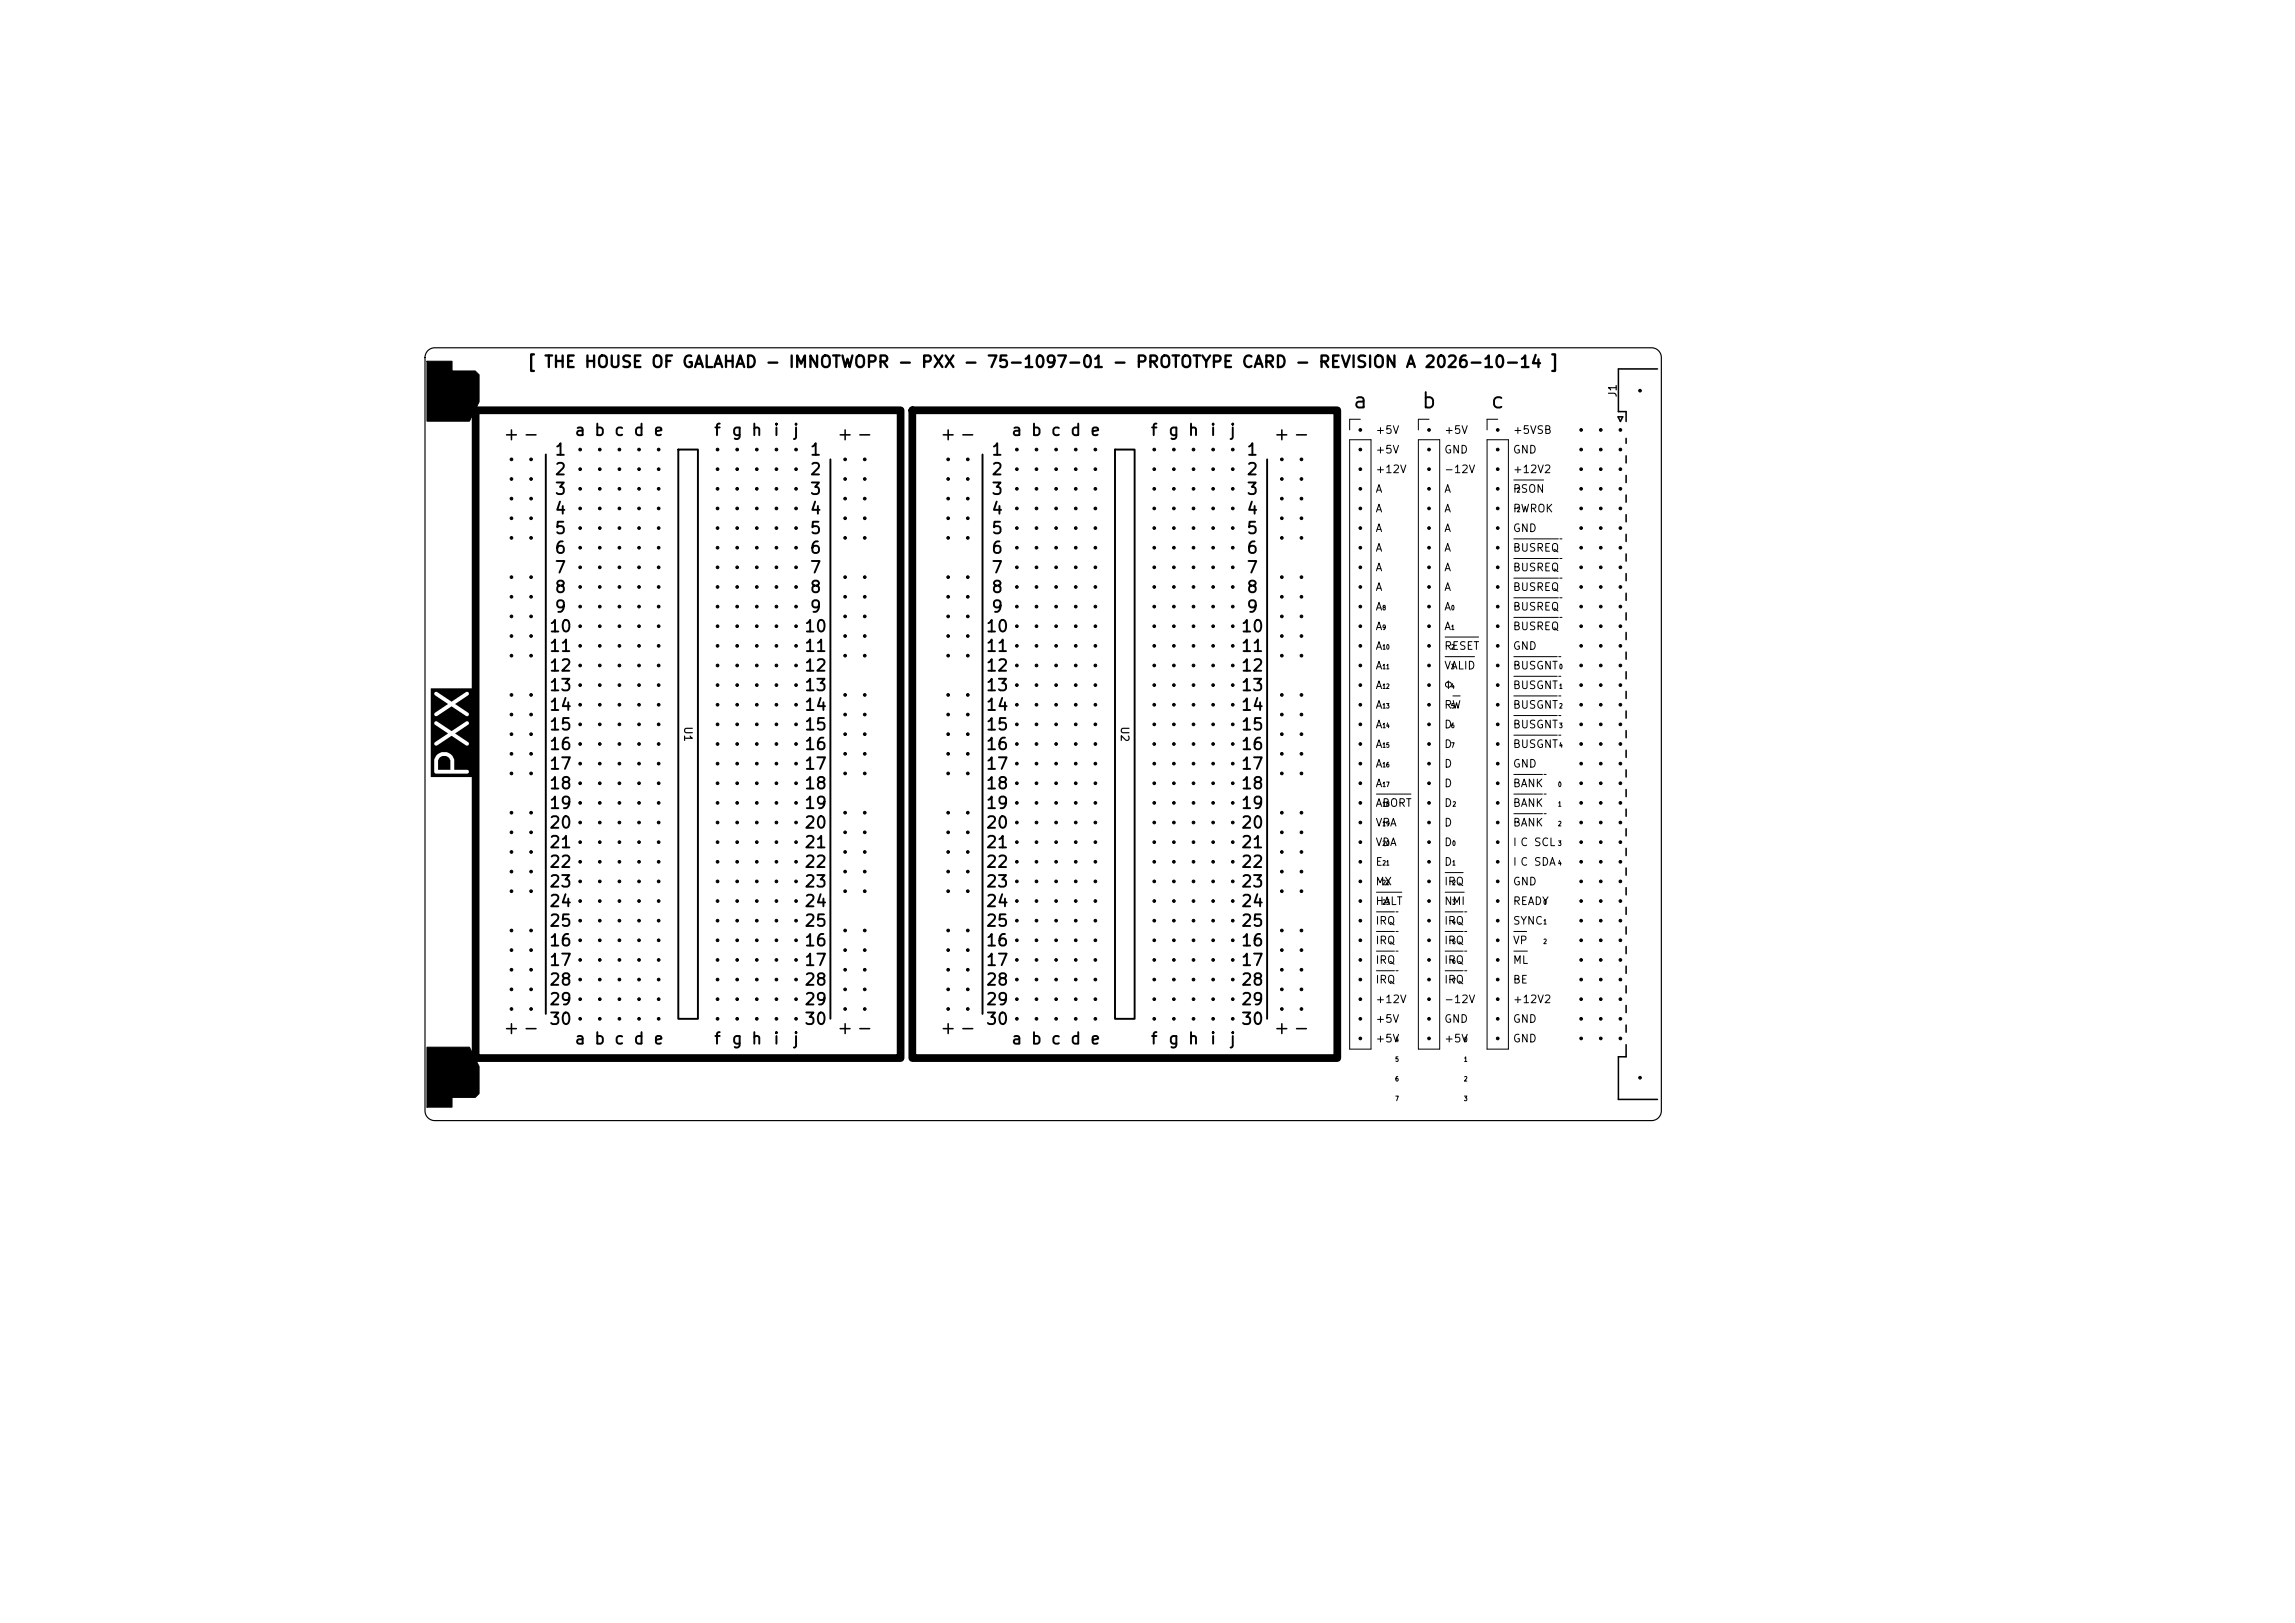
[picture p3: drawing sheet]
<svg xmlns="http://www.w3.org/2000/svg" width="297mm" height="210mm" viewBox="0 0 297 210" stroke-linecap="round" stroke-linejoin="round" font-family="sans-serif">
<defs><g id="words">
<g font-size="2">
<text x="174.9" y="53.3">a</text>
<text x="183.8" y="53.3">b</text>
<text x="192.8" y="53.3">c</text>
</g>
<g font-size="1.5">
<text x="68.2" y="47.9">[ THE HOUSE OF GALAHAD - IMNOTWOPR - PXX - 75-1097-01 - PROTOTYPE CARD - REVISION A 2026-10-14 ]</text>
<text x="71.7" y="59.3">1</text>
<text x="74.3" y="56.8">a b c d e</text>
<text x="92.3" y="56.8">f</text>
<text x="94.6" y="56.8">g h</text>
<text x="100" y="56.8">i</text>
<text x="102.5" y="56.8">j</text>
<text x="104.7" y="59.3">1</text>
<text x="128.2" y="59.3">1</text>
<text x="130.8" y="56.8">a b c d e</text>
<text x="148.8" y="56.8">f</text>
<text x="151.1" y="56.8">g h</text>
<text x="156.5" y="56.8">i</text>
<text x="159" y="56.8">j</text>
<text x="161.2" y="59.3">1</text>
<text x="71.7" y="61.8">2</text>
<text x="71.7" y="64.4">3</text>
<text x="104.7" y="61.8">2</text>
<text x="104.7" y="64.4">3</text>
<text x="128.2" y="61.8">2</text>
<text x="128.2" y="64.4">3</text>
<text x="161.2" y="61.8">2</text>
<text x="161.2" y="64.4">3</text>
<text x="71.7" y="66.9">4</text>
<text x="71.7" y="69.5">5</text>
<text x="104.7" y="66.9">4</text>
<text x="104.7" y="69.5">5</text>
<text x="128.2" y="66.9">4</text>
<text x="128.2" y="69.5">5</text>
<text x="161.2" y="66.9">4</text>
<text x="161.2" y="69.5">5</text>
<text x="71.7" y="72">6</text>
<text x="71.7" y="74.5">7</text>
<text x="71.7" y="77.1">8</text>
<text x="104.7" y="72">6</text>
<text x="104.7" y="74.5">7</text>
<text x="104.7" y="77.1">8</text>
<text x="128.2" y="72">6</text>
<text x="128.2" y="74.5">7</text>
<text x="128.2" y="77.1">8</text>
<text x="161.2" y="72">6</text>
<text x="161.2" y="74.5">7</text>
<text x="161.2" y="77.1">8</text>
<text x="71" y="82.2">10</text>
<text x="71.7" y="79.6">9</text>
<text x="104" y="82.2">10</text>
<text x="104.7" y="79.6">9</text>
<text x="127.5" y="82.2">10</text>
<text x="128.2" y="79.6">9</text>
<text x="160.5" y="82.2">10</text>
<text x="161.2" y="79.6">9</text>
<text x="71" y="84.7">11</text>
<text x="71" y="87.2">12</text>
<text x="71" y="89.8">13</text>
<text x="104" y="84.7">11</text>
<text x="104" y="87.2">12</text>
<text x="104" y="89.8">13</text>
<text x="127.5" y="84.7">11</text>
<text x="127.5" y="87.2">12</text>
<text x="127.5" y="89.8">13</text>
<text x="160.5" y="84.7">11</text>
<text x="160.5" y="87.2">12</text>
<text x="160.5" y="89.8">13</text>
<text x="71" y="92.3">14</text>
<text x="71" y="94.9">15</text>
<text x="104" y="92.3">14</text>
<text x="104" y="94.9">15</text>
<text x="127.5" y="92.3">14</text>
<text x="127.5" y="94.9">15</text>
<text x="160.5" y="92.3">14</text>
<text x="160.5" y="94.9">15</text>
<text x="71" y="97.4">16</text>
<text x="71" y="99.9">17</text>
<text x="104" y="97.4">16</text>
<text x="104" y="99.9">17</text>
<text x="127.5" y="97.4">16</text>
<text x="127.5" y="99.9">17</text>
<text x="160.5" y="97.4">16</text>
<text x="160.5" y="99.9">17</text>
<text x="71" y="102.5">18</text>
<text x="71" y="105">19</text>
<text x="71" y="107.6">20</text>
<text x="104" y="102.5">18</text>
<text x="104" y="105">19</text>
<text x="104" y="107.6">20</text>
<text x="127.5" y="102.5">18</text>
<text x="127.5" y="105">19</text>
<text x="127.5" y="107.6">20</text>
<text x="160.5" y="102.5">18</text>
<text x="160.5" y="105">19</text>
<text x="160.5" y="107.6">20</text>
<text x="71" y="110.1">21</text>
<text x="71" y="112.6">22</text>
<text x="104" y="110.1">21</text>
<text x="104" y="112.6">22</text>
<text x="127.5" y="110.1">21</text>
<text x="127.5" y="112.6">22</text>
<text x="160.5" y="110.1">21</text>
<text x="160.5" y="112.6">22</text>
<text x="71" y="115.2">23</text>
<text x="71" y="117.7">24</text>
<text x="104" y="115.2">23</text>
<text x="104" y="117.7">24</text>
<text x="127.5" y="115.2">23</text>
<text x="127.5" y="117.7">24</text>
<text x="160.5" y="115.2">23</text>
<text x="160.5" y="117.7">24</text>
<text x="71" y="120.3">25</text>
<text x="71" y="122.8">16</text>
<text x="71" y="125.3">17</text>
<text x="104" y="120.3">25</text>
<text x="104" y="122.8">16</text>
<text x="104" y="125.3">17</text>
<text x="127.5" y="120.3">25</text>
<text x="127.5" y="122.8">16</text>
<text x="127.5" y="125.3">17</text>
<text x="160.5" y="120.3">25</text>
<text x="160.5" y="122.8">16</text>
<text x="160.5" y="125.3">17</text>
<text x="71" y="127.9">28</text>
<text x="71" y="130.4">29</text>
<text x="104" y="127.9">28</text>
<text x="104" y="130.4">29</text>
<text x="127.5" y="127.9">28</text>
<text x="127.5" y="130.4">29</text>
<text x="160.5" y="127.9">28</text>
<text x="160.5" y="130.4">29</text>
<text x="71" y="133">30</text>
<text x="74.3" y="135.5">a b c d e</text>
<text x="92.3" y="135.5">f</text>
<text x="94.6" y="135.5">g h</text>
<text x="100" y="135.5">i</text>
<text x="102.5" y="135.5">j</text>
<text x="104" y="133">30</text>
<text x="127.5" y="133">30</text>
<text x="130.8" y="135.5">a b c d e</text>
<text x="148.8" y="135.5">f</text>
<text x="151.1" y="135.5">g h</text>
<text x="156.5" y="135.5">i</text>
<text x="159" y="135.5">j</text>
<text x="160.5" y="133">30</text>
</g>
<g font-size="1">
<text x="209.5" y="51.5" transform="rotate(-90 209.5 51.5)">J1</text>
<text x="177.9" y="56.4">+5V</text>
<text x="177.9" y="58.9">+5V</text>
<text x="186.8" y="56.4">+5V</text>
<text x="186.8" y="58.9">GND</text>
<text x="195.7" y="56.4">+5VSB</text>
<text x="195.7" y="58.9">GND</text>
<text x="177.9" y="61.5">+12V</text>
<text x="177.9" y="64">A</text>
<text x="186.8" y="61.5">-12V</text>
<text x="186.8" y="64">A</text>
<text x="195.7" y="61.5">+12V2</text>
<text x="195.7" y="64">PSON</text>
<text x="177.9" y="66.5">A</text>
<text x="177.9" y="69.1">A</text>
<text x="177.9" y="71.6">A</text>
<text x="186.8" y="66.5">A</text>
<text x="186.8" y="69.1">A</text>
<text x="186.8" y="71.6">A</text>
<text x="195.7" y="66.5">PWROK</text>
<text x="195.7" y="69.1">GND</text>
<text x="195.7" y="71.6">BUSREQ</text>
<text x="177.9" y="74.2">A</text>
<text x="177.9" y="76.7">A</text>
<text x="186.8" y="74.2">A</text>
<text x="186.8" y="76.7">A</text>
<text x="195.7" y="74.2">BUSREQ</text>
<text x="195.7" y="76.7">BUSREQ</text>
<text x="177.9" y="79.2">A</text>
<text x="177.9" y="81.8">A</text>
<text x="186.8" y="79.2">A</text>
<text x="186.8" y="81.8">A</text>
<text x="195.7" y="79.2">BUSREQ</text>
<text x="195.7" y="81.8">BUSREQ</text>
<text x="177.9" y="84.3">A</text>
<text x="177.9" y="86.9">A</text>
<text x="177.9" y="89.4">A</text>
<text x="186.8" y="84.3">RESET</text>
<text x="186.8" y="86.9">VALID</text>
<text x="186.8" y="89.4">Φ</text>
<text x="195.7" y="84.3">GND</text>
<text x="195.7" y="86.9">BUSGNT</text>
<text x="195.7" y="89.4">BUSGNT</text>
<text x="88.3" y="93.9" transform="rotate(90 88.3 93.9)">U1</text>
<text x="144.8" y="93.9" transform="rotate(90 144.8 93.9)">U2</text>
<text x="177.9" y="91.9">A</text>
<text x="177.9" y="94.5">A</text>
<text x="186.8" y="91.9">RW</text>
<text x="186.8" y="94.5">D</text>
<text x="195.7" y="91.9">BUSGNT</text>
<text x="195.7" y="94.5">BUSGNT</text>
<text x="177.9" y="97">A</text>
<text x="177.9" y="99.6">A</text>
<text x="186.8" y="97">D</text>
<text x="186.8" y="99.6">D</text>
<text x="195.7" y="97">BUSGNT</text>
<text x="195.7" y="99.6">GND</text>
<text x="177.9" y="102.1">A</text>
<text x="177.9" y="104.6">ABORT</text>
<text x="177.9" y="107.2">VPA</text>
<text x="186.8" y="102.1">D</text>
<text x="186.8" y="104.6">D</text>
<text x="186.8" y="107.2">D</text>
<text x="195.7" y="102.1">BANK</text>
<text x="195.7" y="104.6">BANK</text>
<text x="195.7" y="107.2">BANK</text>
<text x="177.9" y="109.7">VDA</text>
<text x="177.9" y="112.3">E</text>
<text x="186.8" y="109.7">D</text>
<text x="186.8" y="112.3">D</text>
<text x="195.7" y="109.7">I C SCL</text>
<text x="195.7" y="112.3">I C SDA</text>
<text x="177.9" y="114.8">MX</text>
<text x="177.9" y="117.3">HALT</text>
<text x="177.9" y="119.9">IRQ</text>
<text x="186.8" y="114.8">IRQ</text>
<text x="186.8" y="117.3">NMI</text>
<text x="186.8" y="119.9">IRQ</text>
<text x="195.7" y="114.8">GND</text>
<text x="195.7" y="117.3">READY</text>
<text x="195.7" y="119.9">SYNC</text>
<text x="177.9" y="122.4">IRQ</text>
<text x="177.9" y="125">IRQ</text>
<text x="186.8" y="122.4">IRQ</text>
<text x="186.8" y="125">IRQ</text>
<text x="195.7" y="122.4">VP</text>
<text x="195.7" y="125">ML</text>
<text x="177.9" y="127.5">IRQ</text>
<text x="177.9" y="130">+12V</text>
<text x="186.8" y="127.5">IRQ</text>
<text x="186.8" y="130">-12V</text>
<text x="195.7" y="127.5">BE</text>
<text x="195.7" y="130">+12V2</text>
<text x="177.9" y="132.6">+5V</text>
<text x="177.9" y="135.1">+5V</text>
<text x="186.8" y="132.6">GND</text>
<text x="186.8" y="135.1">+5V</text>
<text x="195.7" y="132.6">GND</text>
<text x="195.7" y="135.1">GND</text>
</g>
<g font-size=".6">
<text x="196.2" y="63.9">2</text>
<text x="196.2" y="66.4">2</text>
<text x="178.8" y="79.1">8</text>
<text x="178.8" y="81.6">9</text>
<text x="187.7" y="79.1">0</text>
<text x="187.7" y="81.6">1</text>
<text x="178.8" y="84.2">10</text>
<text x="178.8" y="86.7">11</text>
<text x="178.8" y="89.3">12</text>
<text x="187.7" y="84.2">2</text>
<text x="187.7" y="86.7">3</text>
<text x="187.7" y="89.3">4</text>
<text x="201.7" y="86.7">0</text>
<text x="201.7" y="89.3">1</text>
<text x="178.8" y="91.8">13</text>
<text x="178.8" y="94.3">14</text>
<text x="187.7" y="91.8">5</text>
<text x="187.7" y="94.3">6</text>
<text x="201.7" y="91.8">2</text>
<text x="201.7" y="94.3">3</text>
<text x="178.8" y="96.9">15</text>
<text x="178.8" y="99.4">16</text>
<text x="178.8" y="102">17</text>
<text x="187.7" y="96.9">7</text>
<text x="201.6" y="102">0</text>
<text x="201.7" y="96.9">4</text>
<text x="178.8" y="104.5">18</text>
<text x="178.8" y="107">19</text>
<text x="187.9" y="104.5">2</text>
<text x="201.6" y="104.5">1</text>
<text x="201.6" y="107">2</text>
<text x="178.8" y="109.6">20</text>
<text x="178.8" y="112.1">21</text>
<text x="187.9" y="109.6">0</text>
<text x="187.9" y="112.1">1</text>
<text x="201.6" y="109.6">3</text>
<text x="201.6" y="112.1">4</text>
<text x="178.8" y="114.7">22</text>
<text x="178.8" y="117.2">23</text>
<text x="187.9" y="114.7">2</text>
<text x="187.9" y="117.2">3</text>
<text x="187.9" y="119.7">4</text>
<text x="199.7" y="117.2">0</text>
<text x="199.7" y="119.7">1</text>
<text x="187.9" y="122.3">5</text>
<text x="187.9" y="124.8">6</text>
<text x="199.7" y="122.3">2</text>
<text x="187.9" y="127.4">7</text>
<text x="180.5" y="135">4</text>
<text x="180.5" y="137.5">5</text>
<text x="189.4" y="135">0</text>
<text x="189.4" y="137.5">1</text>
<text x="180.5" y="140.1">6</text>
<text x="180.5" y="142.6">7</text>
<text x="189.4" y="140.1">2</text>
<text x="189.4" y="142.6">3</text>
</g>
</g></defs>
<g fill="none" stroke="#000" stroke-width=".13">
<path d="M55.3 46.7h3.2v1.3h3l.5 .5v3.5l-1.3 2.5h-5.4zM174.7 56.9h2.7v78.9h-2.7zM176 54.3h-1.3v1.3M183.6 56.9h2.7v78.9h-2.7zM184.9 54.3h-1.3v1.3M192.4 56.9h2.8v78.9h-2.8zM193.8 54.3h-1.4v1.3M195.9 62.1h3.9M195.9 69.7h5.8M195.9 72.3h5.8M195.9 74.8h5.8M195.9 77.3h5.8"/>
<path d="M195.9 79.9h5.8M201.9 69.7h.2M201.9 72.3h.2M201.9 74.8h.2M201.9 77.3h.2M201.9 79.9h.2M187 82.4h4.3M187 85h3.8M188 90h1M195.9 85h5.6M195.9 90h5.6M195.9 87.5h5.6"/>
<path d="M195.9 92.6h5.6M195.9 95.1h5.6M201.7 85h.3M201.7 90h.3M201.7 87.5h.3M201.7 92.6h.3M201.7 95.1h.3M178.1 102.7h4.5M178.1 115.4h3.3M178.1 118h2.4M180.7 118h.2M187 115.4h2.5"/>
<path d="M187 118h2.3M187 112.9h2.3M189.5 118h.3M195.9 102.7h3.7M195.9 100.2h3.7M195.9 105.3h3.7M199.8 102.7h.3M199.8 100.2h.3M199.8 105.3h.3M55.3 135.5h5.4l1.3 2.5v3.5l-.5 .5h-3v1.3h-3.2zM178.1 120.5h2.4M178.1 123.1h2.4"/>
<path d="M178.1 125.6h2.4M180.7 120.5h.2M180.7 123.1h.2M180.7 125.6h.2M187 120.5h2.3M187 123.1h2.3M187 125.6h2.3M189.5 120.5h.3M189.5 123.1h.3M189.5 125.6h.3M195.9 120.5h1.7M195.9 123.1h1.8"/>
</g>
<path d="M55.3 46.7h3.2v1.3h3l.5 .5v3.5l-1.3 2.5h-5.4zM56.8 98.1a.83 .83 0 0 1 1.5 .3v1.2h-1.6v-1.2zM55.7 89.1h5.4v11.5h-5.4v-2.3h.5v1.6l.2 .2h4a.25 .25 0 0 0 .3-.2 .25 .25 0 0 0-.3-.3h-1.6v-1.4l-.5-.6-.5-.3h-.7l-.6 .5-.3 .5h-.5v-4.7h.5l.1 .2 1.7 1.1-1.7 1.1a.25 .25 0 0 0-.1 .4 .25 .25 0 0 0 .4 0l1.8-1.2 1.9 1.2a.25 .25 0 0 0 .3 0 .25 .25 0 0 0 0-.4l-1.7-1.1 1.7-1.1a.25 .25 0 0 0 0-.4 .25 .25 0 0 0-.3 0l-1.9 1.2-1.9-1.3-.2 .1-.1 .2h-.5v-3.8h.5l.1 .2 1.7 1.1-1.7 1.1a.25 .25 0 0 0-.1 .4 .25 .25 0 0 0 .4 0l1.8-1.2 1.9 1.2a.25 .25 0 0 0 .3 0 .25 .25 0 0 0 0-.4l-1.7-1.1 1.7-1.1a.25 .25 0 0 0 0-.4 .25 .25 0 0 0-.3 0l-1.9 1.2-1.9-1.3h-.2l-.1 .3h-.5zM55.3 135.5h5.4l1.3 2.5v3.5l-.5 .5h-3v1.3h-3.2z" fill="#000"/>
<g fill="none" stroke="#000" stroke-width=".2">
<path d="M65.6 56.3h1.2M66.2 55.6v1.3M68.1 56.3h1.3M108.7 56.3h1.3M109.4 55.6v1.3M111.3 56.3h1.2M122.1 56.3h1.2M122.7 55.6v1.3M124.6 56.3h1.3M165.2 56.3h1.3M165.9 55.6v1.3M167.8 56.3h1.3"/>
<path d="M209.4 53.9h.6l-.3 .6zM210.4 56.7v.7M210.4 59v.9M214.5 47.7h-5.1v5.6h1v1.2M210.4 61.5v.9M210.4 64.1v.9M210.4 66.6v.9M210.4 69.1v1M210.4 71.7v.9M210.4 74.2v.9M210.4 76.8v.9M210.4 79.3v.9"/>
<path d="M210.4 81.8v1M210.4 84.4v.9M210.4 86.9v.9M210.4 89.5v.9M210.4 92v.9M210.4 94.5v1M210.4 97.1v.9M210.4 99.6v.9M210.4 102.2v.9M210.4 104.7v.9M210.4 107.2v1M210.4 109.8v.9"/>
<path d="M210.4 112.3v.9M210.4 114.9v.9M210.4 117.4v.9M210.4 119.9v1M65.6 133.1h1.2M66.2 132.5v1.2M68.1 133.1h1.3M108.7 133.1h1.3M109.4 132.5v1.2M111.3 133.1h1.2M122.1 133.1h1.2M122.7 132.5v1.2"/>
<path d="M124.6 133.1h1.3M165.2 133.1h1.3M165.9 132.5v1.2M167.8 133.1h1.3M210.4 135.2v1.5h-1v5.6h5.1M210.4 122.5v.9M210.4 125v.9M210.4 127.6v.9M210.4 130.1v.9M210.4 132.6v1"/>
</g>
<path d="M70.6 58.8v72.4M87.8 58.2h2.5v73.6h-2.5zM107.5 59.4v72.4M127.1 58.8v72.4M144.3 58.2h2.5v73.6h-2.5zM164 59.4v72.4" fill="none" stroke="#000" stroke-width=".25"/>
<path d="M61.6 53.1h54.9v83.8h-54.9zM118.1 53.1h55v83.8h-55z" fill="none" stroke="#000" stroke-width="1"/>
<path d="M55.4 45.4l.3-.3 .6-.1h157.4a1.27 1.27 0 0 1 1.3 1.3v97.4a1.27 1.27 0 0 1-1.3 1.3h-157.4a1.27 1.27 0 0 1-1.3-1.3v-97.4l.1-.6z" fill="none" stroke="#000" stroke-width=".15"/>
<g fill="#000" stroke="#000" stroke-width=".13">
<circle cx="58.6" cy="50.6" r=".17"/>
<circle cx="66.2" cy="59.4" r=".17"/>
<circle cx="68.7" cy="59.4" r=".17"/>
<circle cx="75.1" cy="58.2" r=".17"/>
<circle cx="77.6" cy="58.2" r=".17"/>
<circle cx="80.2" cy="58.2" r=".17"/>
<circle cx="82.7" cy="58.2" r=".17"/>
<circle cx="85.2" cy="58.2" r=".17"/>
<circle cx="92.9" cy="58.2" r=".17"/>
<circle cx="95.4" cy="58.2" r=".17"/>
<circle cx="97.9" cy="58.2" r=".17"/>
<circle cx="100.5" cy="58.2" r=".17"/>
<circle cx="103" cy="58.2" r=".17"/>
<circle cx="109.4" cy="59.4" r=".17"/>
<circle cx="111.9" cy="59.4" r=".17"/>
<circle cx="122.7" cy="59.4" r=".17"/>
<circle cx="125.2" cy="59.4" r=".17"/>
<circle cx="131.6" cy="58.2" r=".17"/>
<circle cx="134.1" cy="58.2" r=".17"/>
<circle cx="136.7" cy="58.2" r=".17"/>
<circle cx="139.2" cy="58.2" r=".17"/>
<circle cx="141.8" cy="58.2" r=".17"/>
<circle cx="149.4" cy="58.2" r=".17"/>
<circle cx="151.9" cy="58.2" r=".17"/>
<circle cx="154.5" cy="58.2" r=".17"/>
<circle cx="157" cy="58.2" r=".17"/>
<circle cx="159.5" cy="58.2" r=".17"/>
<circle cx="165.9" cy="59.4" r=".17"/>
<circle cx="168.4" cy="59.4" r=".17"/>
<circle cx="176" cy="58.2" r=".17"/>
<circle cx="176" cy="55.6" r=".17"/>
<circle cx="184.9" cy="58.2" r=".17"/>
<circle cx="184.9" cy="55.6" r=".17"/>
<circle cx="193.8" cy="58.2" r=".17"/>
<circle cx="193.8" cy="55.6" r=".17"/>
<circle cx="204.6" cy="58.2" r=".17"/>
<circle cx="204.6" cy="55.6" r=".17"/>
<circle cx="207.2" cy="55.6" r=".17"/>
<circle cx="207.2" cy="58.2" r=".17"/>
<circle cx="209.7" cy="55.6" r=".17"/>
<circle cx="209.7" cy="58.2" r=".17"/>
<circle cx="212.2" cy="50.6" r=".17"/>
<circle cx="66.2" cy="79.8" r=".17"/>
<circle cx="66.2" cy="64.5" r=".17"/>
<circle cx="66.2" cy="69.6" r=".17"/>
<circle cx="66.2" cy="62" r=".17"/>
<circle cx="66.2" cy="67.1" r=".17"/>
<circle cx="66.2" cy="74.7" r=".17"/>
<circle cx="66.2" cy="77.2" r=".17"/>
<circle cx="68.7" cy="74.7" r=".17"/>
<circle cx="68.7" cy="79.8" r=".17"/>
<circle cx="68.7" cy="77.2" r=".17"/>
<circle cx="68.7" cy="67.1" r=".17"/>
<circle cx="68.7" cy="62" r=".17"/>
<circle cx="68.7" cy="69.6" r=".17"/>
<circle cx="68.7" cy="64.5" r=".17"/>
<circle cx="75.1" cy="68.3" r=".17"/>
<circle cx="75.1" cy="73.4" r=".17"/>
<circle cx="75.1" cy="70.9" r=".17"/>
<circle cx="75.1" cy="60.7" r=".17"/>
<circle cx="75.1" cy="65.8" r=".17"/>
<circle cx="75.1" cy="76" r=".17"/>
<circle cx="75.1" cy="63.3" r=".17"/>
<circle cx="75.1" cy="78.5" r=".17"/>
<circle cx="77.6" cy="76" r=".17"/>
<circle cx="77.6" cy="60.7" r=".17"/>
<circle cx="77.6" cy="78.5" r=".17"/>
<circle cx="77.6" cy="68.3" r=".17"/>
<circle cx="77.6" cy="70.9" r=".17"/>
<circle cx="77.6" cy="73.4" r=".17"/>
<circle cx="77.6" cy="65.8" r=".17"/>
<circle cx="77.6" cy="63.3" r=".17"/>
<circle cx="80.2" cy="68.3" r=".17"/>
<circle cx="80.2" cy="73.4" r=".17"/>
<circle cx="80.2" cy="76" r=".17"/>
<circle cx="80.2" cy="65.8" r=".17"/>
<circle cx="80.2" cy="60.7" r=".17"/>
<circle cx="80.2" cy="63.3" r=".17"/>
<circle cx="80.2" cy="70.9" r=".17"/>
<circle cx="80.2" cy="78.5" r=".17"/>
<circle cx="82.7" cy="73.4" r=".17"/>
<circle cx="82.7" cy="60.7" r=".17"/>
<circle cx="82.7" cy="68.3" r=".17"/>
<circle cx="82.7" cy="63.3" r=".17"/>
<circle cx="82.7" cy="78.5" r=".17"/>
<circle cx="82.7" cy="76" r=".17"/>
<circle cx="82.7" cy="65.8" r=".17"/>
<circle cx="82.7" cy="70.9" r=".17"/>
<circle cx="85.2" cy="70.9" r=".17"/>
<circle cx="85.2" cy="63.3" r=".17"/>
<circle cx="85.2" cy="68.3" r=".17"/>
<circle cx="85.2" cy="60.7" r=".17"/>
<circle cx="85.2" cy="76" r=".17"/>
<circle cx="85.2" cy="65.8" r=".17"/>
<circle cx="85.2" cy="78.5" r=".17"/>
<circle cx="85.2" cy="73.4" r=".17"/>
<circle cx="92.9" cy="63.3" r=".17"/>
<circle cx="92.9" cy="68.3" r=".17"/>
<circle cx="92.9" cy="70.9" r=".17"/>
<circle cx="92.9" cy="73.4" r=".17"/>
<circle cx="92.9" cy="78.5" r=".17"/>
<circle cx="92.9" cy="76" r=".17"/>
<circle cx="92.9" cy="60.7" r=".17"/>
<circle cx="92.9" cy="65.8" r=".17"/>
<circle cx="95.4" cy="68.3" r=".17"/>
<circle cx="95.4" cy="63.3" r=".17"/>
<circle cx="95.4" cy="70.9" r=".17"/>
<circle cx="95.4" cy="76" r=".17"/>
<circle cx="95.4" cy="60.7" r=".17"/>
<circle cx="95.4" cy="65.8" r=".17"/>
<circle cx="95.4" cy="78.5" r=".17"/>
<circle cx="95.4" cy="73.4" r=".17"/>
<circle cx="97.9" cy="78.5" r=".17"/>
<circle cx="97.9" cy="70.9" r=".17"/>
<circle cx="97.9" cy="76" r=".17"/>
<circle cx="97.9" cy="68.3" r=".17"/>
<circle cx="97.9" cy="65.8" r=".17"/>
<circle cx="97.9" cy="73.4" r=".17"/>
<circle cx="97.9" cy="60.7" r=".17"/>
<circle cx="97.9" cy="63.3" r=".17"/>
<circle cx="100.5" cy="78.5" r=".17"/>
<circle cx="100.5" cy="70.9" r=".17"/>
<circle cx="100.5" cy="73.4" r=".17"/>
<circle cx="100.5" cy="76" r=".17"/>
<circle cx="100.5" cy="60.7" r=".17"/>
<circle cx="100.5" cy="68.3" r=".17"/>
<circle cx="100.5" cy="63.3" r=".17"/>
<circle cx="100.5" cy="65.8" r=".17"/>
<circle cx="103" cy="60.7" r=".17"/>
<circle cx="103" cy="78.5" r=".17"/>
<circle cx="103" cy="68.3" r=".17"/>
<circle cx="103" cy="65.8" r=".17"/>
<circle cx="103" cy="70.9" r=".17"/>
<circle cx="103" cy="76" r=".17"/>
<circle cx="103" cy="63.3" r=".17"/>
<circle cx="103" cy="73.4" r=".17"/>
<circle cx="109.4" cy="64.5" r=".17"/>
<circle cx="109.4" cy="67.1" r=".17"/>
<circle cx="109.4" cy="62" r=".17"/>
<circle cx="109.4" cy="74.7" r=".17"/>
<circle cx="109.4" cy="79.8" r=".17"/>
<circle cx="109.4" cy="69.6" r=".17"/>
<circle cx="109.4" cy="77.2" r=".17"/>
<circle cx="111.9" cy="64.5" r=".17"/>
<circle cx="111.9" cy="74.7" r=".17"/>
<circle cx="111.9" cy="67.1" r=".17"/>
<circle cx="111.9" cy="62" r=".17"/>
<circle cx="111.9" cy="69.6" r=".17"/>
<circle cx="111.9" cy="77.2" r=".17"/>
<circle cx="111.9" cy="79.8" r=".17"/>
<circle cx="122.7" cy="69.6" r=".17"/>
<circle cx="122.7" cy="77.2" r=".17"/>
<circle cx="122.7" cy="64.5" r=".17"/>
<circle cx="122.7" cy="79.8" r=".17"/>
<circle cx="122.7" cy="67.1" r=".17"/>
<circle cx="122.7" cy="74.7" r=".17"/>
<circle cx="122.7" cy="62" r=".17"/>
<circle cx="125.2" cy="74.7" r=".17"/>
<circle cx="125.2" cy="67.1" r=".17"/>
<circle cx="125.2" cy="62" r=".17"/>
<circle cx="125.2" cy="79.8" r=".17"/>
<circle cx="125.2" cy="64.5" r=".17"/>
<circle cx="125.2" cy="77.2" r=".17"/>
<circle cx="125.2" cy="69.6" r=".17"/>
<circle cx="131.6" cy="68.3" r=".17"/>
<circle cx="131.6" cy="76" r=".17"/>
<circle cx="131.6" cy="70.9" r=".17"/>
<circle cx="131.6" cy="73.4" r=".17"/>
<circle cx="131.6" cy="63.3" r=".17"/>
<circle cx="131.6" cy="60.7" r=".17"/>
<circle cx="131.6" cy="78.5" r=".17"/>
<circle cx="131.6" cy="65.8" r=".17"/>
<circle cx="134.1" cy="76" r=".17"/>
<circle cx="134.1" cy="68.3" r=".17"/>
<circle cx="134.1" cy="70.9" r=".17"/>
<circle cx="134.1" cy="73.4" r=".17"/>
<circle cx="134.1" cy="78.5" r=".17"/>
<circle cx="134.1" cy="60.7" r=".17"/>
<circle cx="134.1" cy="63.3" r=".17"/>
<circle cx="134.1" cy="65.8" r=".17"/>
<circle cx="136.7" cy="60.7" r=".17"/>
<circle cx="136.7" cy="76" r=".17"/>
<circle cx="136.7" cy="68.3" r=".17"/>
<circle cx="136.7" cy="73.4" r=".17"/>
<circle cx="136.7" cy="78.5" r=".17"/>
<circle cx="136.7" cy="65.8" r=".17"/>
<circle cx="136.7" cy="70.9" r=".17"/>
<circle cx="136.7" cy="63.3" r=".17"/>
<circle cx="139.2" cy="68.3" r=".17"/>
<circle cx="139.2" cy="70.9" r=".17"/>
<circle cx="139.2" cy="76" r=".17"/>
<circle cx="139.2" cy="60.7" r=".17"/>
<circle cx="139.2" cy="63.3" r=".17"/>
<circle cx="139.2" cy="78.5" r=".17"/>
<circle cx="139.2" cy="73.4" r=".17"/>
<circle cx="139.2" cy="65.8" r=".17"/>
<circle cx="141.8" cy="70.9" r=".17"/>
<circle cx="141.8" cy="73.4" r=".17"/>
<circle cx="141.8" cy="76" r=".17"/>
<circle cx="141.8" cy="60.7" r=".17"/>
<circle cx="141.8" cy="78.5" r=".17"/>
<circle cx="141.8" cy="68.3" r=".17"/>
<circle cx="141.8" cy="65.8" r=".17"/>
<circle cx="141.8" cy="63.3" r=".17"/>
<circle cx="149.4" cy="73.4" r=".17"/>
<circle cx="149.4" cy="76" r=".17"/>
<circle cx="149.4" cy="70.9" r=".17"/>
<circle cx="149.4" cy="60.7" r=".17"/>
<circle cx="149.4" cy="68.3" r=".17"/>
<circle cx="149.4" cy="63.3" r=".17"/>
<circle cx="149.4" cy="78.5" r=".17"/>
<circle cx="149.4" cy="65.8" r=".17"/>
<circle cx="151.9" cy="60.7" r=".17"/>
<circle cx="151.9" cy="78.5" r=".17"/>
<circle cx="151.9" cy="70.9" r=".17"/>
<circle cx="151.9" cy="73.4" r=".17"/>
<circle cx="151.9" cy="76" r=".17"/>
<circle cx="151.9" cy="65.8" r=".17"/>
<circle cx="151.9" cy="68.3" r=".17"/>
<circle cx="151.9" cy="63.3" r=".17"/>
<circle cx="154.5" cy="60.7" r=".17"/>
<circle cx="154.5" cy="65.8" r=".17"/>
<circle cx="154.5" cy="78.5" r=".17"/>
<circle cx="154.5" cy="70.9" r=".17"/>
<circle cx="154.5" cy="73.4" r=".17"/>
<circle cx="154.5" cy="76" r=".17"/>
<circle cx="154.5" cy="63.3" r=".17"/>
<circle cx="154.5" cy="68.3" r=".17"/>
<circle cx="157" cy="63.3" r=".17"/>
<circle cx="157" cy="78.5" r=".17"/>
<circle cx="157" cy="65.8" r=".17"/>
<circle cx="157" cy="73.4" r=".17"/>
<circle cx="157" cy="76" r=".17"/>
<circle cx="157" cy="68.3" r=".17"/>
<circle cx="157" cy="60.7" r=".17"/>
<circle cx="157" cy="70.9" r=".17"/>
<circle cx="159.5" cy="60.7" r=".17"/>
<circle cx="159.5" cy="76" r=".17"/>
<circle cx="159.5" cy="68.3" r=".17"/>
<circle cx="159.5" cy="65.8" r=".17"/>
<circle cx="159.5" cy="70.9" r=".17"/>
<circle cx="159.5" cy="78.5" r=".17"/>
<circle cx="159.5" cy="63.3" r=".17"/>
<circle cx="159.5" cy="73.4" r=".17"/>
<circle cx="165.9" cy="74.7" r=".17"/>
<circle cx="165.9" cy="62" r=".17"/>
<circle cx="165.9" cy="79.8" r=".17"/>
<circle cx="165.9" cy="69.6" r=".17"/>
<circle cx="165.9" cy="77.2" r=".17"/>
<circle cx="165.9" cy="67.1" r=".17"/>
<circle cx="165.9" cy="64.5" r=".17"/>
<circle cx="168.4" cy="74.7" r=".17"/>
<circle cx="168.4" cy="64.5" r=".17"/>
<circle cx="168.4" cy="67.1" r=".17"/>
<circle cx="168.4" cy="79.8" r=".17"/>
<circle cx="168.4" cy="62" r=".17"/>
<circle cx="168.4" cy="69.6" r=".17"/>
<circle cx="168.4" cy="77.2" r=".17"/>
<circle cx="176" cy="65.8" r=".17"/>
<circle cx="176" cy="70.9" r=".17"/>
<circle cx="176" cy="78.5" r=".17"/>
<circle cx="176" cy="60.7" r=".17"/>
<circle cx="176" cy="73.4" r=".17"/>
<circle cx="176" cy="63.3" r=".17"/>
<circle cx="176" cy="68.3" r=".17"/>
<circle cx="176" cy="76" r=".17"/>
<circle cx="184.9" cy="68.3" r=".17"/>
<circle cx="184.9" cy="60.7" r=".17"/>
<circle cx="184.9" cy="78.5" r=".17"/>
<circle cx="184.9" cy="65.8" r=".17"/>
<circle cx="184.9" cy="63.3" r=".17"/>
<circle cx="184.9" cy="76" r=".17"/>
<circle cx="184.9" cy="70.9" r=".17"/>
<circle cx="184.9" cy="73.4" r=".17"/>
<circle cx="193.8" cy="60.7" r=".17"/>
<circle cx="193.8" cy="78.5" r=".17"/>
<circle cx="193.8" cy="65.8" r=".17"/>
<circle cx="193.8" cy="68.3" r=".17"/>
<circle cx="193.8" cy="76" r=".17"/>
<circle cx="193.8" cy="70.9" r=".17"/>
<circle cx="193.8" cy="73.4" r=".17"/>
<circle cx="193.8" cy="63.3" r=".17"/>
<circle cx="204.6" cy="63.3" r=".17"/>
<circle cx="204.6" cy="78.5" r=".17"/>
<circle cx="204.6" cy="68.3" r=".17"/>
<circle cx="204.6" cy="60.7" r=".17"/>
<circle cx="204.6" cy="65.8" r=".17"/>
<circle cx="204.6" cy="73.4" r=".17"/>
<circle cx="204.6" cy="76" r=".17"/>
<circle cx="204.6" cy="70.9" r=".17"/>
<circle cx="207.2" cy="76" r=".17"/>
<circle cx="207.2" cy="63.3" r=".17"/>
<circle cx="207.2" cy="60.7" r=".17"/>
<circle cx="207.2" cy="65.8" r=".17"/>
<circle cx="207.2" cy="70.9" r=".17"/>
<circle cx="207.2" cy="78.5" r=".17"/>
<circle cx="207.2" cy="68.3" r=".17"/>
<circle cx="207.2" cy="73.4" r=".17"/>
<circle cx="209.7" cy="63.3" r=".17"/>
<circle cx="209.7" cy="78.5" r=".17"/>
<circle cx="209.7" cy="60.7" r=".17"/>
<circle cx="209.7" cy="76" r=".17"/>
<circle cx="209.7" cy="65.8" r=".17"/>
<circle cx="209.7" cy="73.4" r=".17"/>
<circle cx="209.7" cy="68.3" r=".17"/>
<circle cx="209.7" cy="70.9" r=".17"/>
<circle cx="66.2" cy="82.3" r=".17"/>
<circle cx="66.2" cy="92.5" r=".17"/>
<circle cx="66.2" cy="95" r=".17"/>
<circle cx="66.2" cy="84.8" r=".17"/>
<circle cx="66.2" cy="89.9" r=".17"/>
<circle cx="66.2" cy="97.5" r=".17"/>
<circle cx="68.7" cy="84.8" r=".17"/>
<circle cx="68.7" cy="97.5" r=".17"/>
<circle cx="68.7" cy="89.9" r=".17"/>
<circle cx="68.7" cy="92.5" r=".17"/>
<circle cx="68.7" cy="82.3" r=".17"/>
<circle cx="68.7" cy="95" r=".17"/>
<circle cx="75.1" cy="93.7" r=".17"/>
<circle cx="75.1" cy="81" r=".17"/>
<circle cx="75.1" cy="91.2" r=".17"/>
<circle cx="75.1" cy="86.1" r=".17"/>
<circle cx="75.1" cy="96.3" r=".17"/>
<circle cx="75.1" cy="88.7" r=".17"/>
<circle cx="75.1" cy="98.8" r=".17"/>
<circle cx="75.1" cy="83.6" r=".17"/>
<circle cx="77.6" cy="96.3" r=".17"/>
<circle cx="77.6" cy="81" r=".17"/>
<circle cx="77.6" cy="93.7" r=".17"/>
<circle cx="77.6" cy="83.6" r=".17"/>
<circle cx="77.6" cy="86.1" r=".17"/>
<circle cx="77.6" cy="88.7" r=".17"/>
<circle cx="77.6" cy="91.2" r=".17"/>
<circle cx="77.6" cy="98.8" r=".17"/>
<circle cx="80.2" cy="91.2" r=".17"/>
<circle cx="80.2" cy="93.7" r=".17"/>
<circle cx="80.2" cy="88.7" r=".17"/>
<circle cx="80.2" cy="83.6" r=".17"/>
<circle cx="80.2" cy="98.8" r=".17"/>
<circle cx="80.2" cy="81" r=".17"/>
<circle cx="80.2" cy="86.1" r=".17"/>
<circle cx="80.2" cy="96.3" r=".17"/>
<circle cx="82.7" cy="81" r=".17"/>
<circle cx="82.7" cy="93.7" r=".17"/>
<circle cx="82.7" cy="96.3" r=".17"/>
<circle cx="82.7" cy="98.8" r=".17"/>
<circle cx="82.7" cy="83.6" r=".17"/>
<circle cx="82.7" cy="88.7" r=".17"/>
<circle cx="82.7" cy="91.2" r=".17"/>
<circle cx="82.7" cy="86.1" r=".17"/>
<circle cx="85.2" cy="88.7" r=".17"/>
<circle cx="85.2" cy="91.2" r=".17"/>
<circle cx="85.2" cy="98.8" r=".17"/>
<circle cx="85.2" cy="86.1" r=".17"/>
<circle cx="85.2" cy="83.6" r=".17"/>
<circle cx="85.2" cy="81" r=".17"/>
<circle cx="85.2" cy="93.7" r=".17"/>
<circle cx="85.2" cy="96.3" r=".17"/>
<circle cx="92.9" cy="93.7" r=".17"/>
<circle cx="92.9" cy="83.6" r=".17"/>
<circle cx="92.9" cy="91.2" r=".17"/>
<circle cx="92.9" cy="96.3" r=".17"/>
<circle cx="92.9" cy="88.7" r=".17"/>
<circle cx="92.9" cy="98.8" r=".17"/>
<circle cx="92.9" cy="81" r=".17"/>
<circle cx="92.9" cy="86.1" r=".17"/>
<circle cx="95.4" cy="83.6" r=".17"/>
<circle cx="95.4" cy="88.7" r=".17"/>
<circle cx="95.4" cy="91.2" r=".17"/>
<circle cx="95.4" cy="98.8" r=".17"/>
<circle cx="95.4" cy="81" r=".17"/>
<circle cx="95.4" cy="93.7" r=".17"/>
<circle cx="95.4" cy="86.1" r=".17"/>
<circle cx="95.4" cy="96.3" r=".17"/>
<circle cx="97.9" cy="98.8" r=".17"/>
<circle cx="97.9" cy="81" r=".17"/>
<circle cx="97.9" cy="86.1" r=".17"/>
<circle cx="97.9" cy="88.7" r=".17"/>
<circle cx="97.9" cy="93.7" r=".17"/>
<circle cx="97.9" cy="83.6" r=".17"/>
<circle cx="97.9" cy="96.3" r=".17"/>
<circle cx="97.9" cy="91.2" r=".17"/>
<circle cx="100.5" cy="93.7" r=".17"/>
<circle cx="100.5" cy="96.3" r=".17"/>
<circle cx="100.5" cy="83.6" r=".17"/>
<circle cx="100.5" cy="88.7" r=".17"/>
<circle cx="100.5" cy="91.2" r=".17"/>
<circle cx="100.5" cy="86.1" r=".17"/>
<circle cx="100.5" cy="98.8" r=".17"/>
<circle cx="100.5" cy="81" r=".17"/>
<circle cx="103" cy="93.7" r=".17"/>
<circle cx="103" cy="86.1" r=".17"/>
<circle cx="103" cy="83.6" r=".17"/>
<circle cx="103" cy="81" r=".17"/>
<circle cx="103" cy="91.2" r=".17"/>
<circle cx="103" cy="96.3" r=".17"/>
<circle cx="103" cy="98.8" r=".17"/>
<circle cx="103" cy="88.7" r=".17"/>
<circle cx="109.4" cy="95" r=".17"/>
<circle cx="109.4" cy="82.3" r=".17"/>
<circle cx="109.4" cy="97.5" r=".17"/>
<circle cx="109.4" cy="89.9" r=".17"/>
<circle cx="109.4" cy="92.5" r=".17"/>
<circle cx="109.4" cy="84.8" r=".17"/>
<circle cx="111.9" cy="82.3" r=".17"/>
<circle cx="111.9" cy="84.8" r=".17"/>
<circle cx="111.9" cy="92.5" r=".17"/>
<circle cx="111.9" cy="89.9" r=".17"/>
<circle cx="111.9" cy="95" r=".17"/>
<circle cx="111.9" cy="97.5" r=".17"/>
<circle cx="122.7" cy="97.5" r=".17"/>
<circle cx="122.7" cy="82.3" r=".17"/>
<circle cx="122.7" cy="89.9" r=".17"/>
<circle cx="122.7" cy="92.5" r=".17"/>
<circle cx="122.7" cy="95" r=".17"/>
<circle cx="122.7" cy="84.8" r=".17"/>
<circle cx="125.2" cy="89.9" r=".17"/>
<circle cx="125.2" cy="92.5" r=".17"/>
<circle cx="125.2" cy="82.3" r=".17"/>
<circle cx="125.2" cy="95" r=".17"/>
<circle cx="125.2" cy="97.5" r=".17"/>
<circle cx="125.2" cy="84.8" r=".17"/>
<circle cx="131.6" cy="83.6" r=".17"/>
<circle cx="131.6" cy="98.8" r=".17"/>
<circle cx="131.6" cy="93.7" r=".17"/>
<circle cx="131.6" cy="81" r=".17"/>
<circle cx="131.6" cy="88.7" r=".17"/>
<circle cx="131.6" cy="91.2" r=".17"/>
<circle cx="131.6" cy="86.1" r=".17"/>
<circle cx="131.6" cy="96.3" r=".17"/>
<circle cx="134.1" cy="83.6" r=".17"/>
<circle cx="134.1" cy="88.7" r=".17"/>
<circle cx="134.1" cy="98.8" r=".17"/>
<circle cx="134.1" cy="91.2" r=".17"/>
<circle cx="134.1" cy="81" r=".17"/>
<circle cx="134.1" cy="86.1" r=".17"/>
<circle cx="134.1" cy="93.7" r=".17"/>
<circle cx="134.1" cy="96.3" r=".17"/>
<circle cx="136.7" cy="86.1" r=".17"/>
<circle cx="136.7" cy="91.2" r=".17"/>
<circle cx="136.7" cy="93.7" r=".17"/>
<circle cx="136.7" cy="96.3" r=".17"/>
<circle cx="136.7" cy="83.6" r=".17"/>
<circle cx="136.7" cy="81" r=".17"/>
<circle cx="136.7" cy="88.7" r=".17"/>
<circle cx="136.7" cy="98.8" r=".17"/>
<circle cx="139.2" cy="88.7" r=".17"/>
<circle cx="139.2" cy="91.2" r=".17"/>
<circle cx="139.2" cy="81" r=".17"/>
<circle cx="139.2" cy="83.6" r=".17"/>
<circle cx="139.2" cy="98.8" r=".17"/>
<circle cx="139.2" cy="86.1" r=".17"/>
<circle cx="139.2" cy="93.7" r=".17"/>
<circle cx="139.2" cy="96.3" r=".17"/>
<circle cx="141.8" cy="91.2" r=".17"/>
<circle cx="141.8" cy="93.7" r=".17"/>
<circle cx="141.8" cy="96.3" r=".17"/>
<circle cx="141.8" cy="83.6" r=".17"/>
<circle cx="141.8" cy="98.8" r=".17"/>
<circle cx="141.8" cy="81" r=".17"/>
<circle cx="141.8" cy="86.1" r=".17"/>
<circle cx="141.8" cy="88.7" r=".17"/>
<circle cx="149.4" cy="83.6" r=".17"/>
<circle cx="149.4" cy="88.7" r=".17"/>
<circle cx="149.4" cy="91.2" r=".17"/>
<circle cx="149.4" cy="98.8" r=".17"/>
<circle cx="149.4" cy="81" r=".17"/>
<circle cx="149.4" cy="93.7" r=".17"/>
<circle cx="149.4" cy="86.1" r=".17"/>
<circle cx="149.4" cy="96.3" r=".17"/>
<circle cx="151.9" cy="93.7" r=".17"/>
<circle cx="151.9" cy="96.3" r=".17"/>
<circle cx="151.9" cy="81" r=".17"/>
<circle cx="151.9" cy="83.6" r=".17"/>
<circle cx="151.9" cy="86.1" r=".17"/>
<circle cx="151.9" cy="88.7" r=".17"/>
<circle cx="151.9" cy="91.2" r=".17"/>
<circle cx="151.9" cy="98.8" r=".17"/>
<circle cx="154.5" cy="81" r=".17"/>
<circle cx="154.5" cy="86.1" r=".17"/>
<circle cx="154.5" cy="91.2" r=".17"/>
<circle cx="154.5" cy="93.7" r=".17"/>
<circle cx="154.5" cy="96.3" r=".17"/>
<circle cx="154.5" cy="83.6" r=".17"/>
<circle cx="154.5" cy="88.7" r=".17"/>
<circle cx="154.5" cy="98.8" r=".17"/>
<circle cx="157" cy="81" r=".17"/>
<circle cx="157" cy="83.6" r=".17"/>
<circle cx="157" cy="96.3" r=".17"/>
<circle cx="157" cy="86.1" r=".17"/>
<circle cx="157" cy="91.2" r=".17"/>
<circle cx="157" cy="93.7" r=".17"/>
<circle cx="157" cy="88.7" r=".17"/>
<circle cx="157" cy="98.8" r=".17"/>
<circle cx="159.5" cy="81" r=".17"/>
<circle cx="159.5" cy="86.1" r=".17"/>
<circle cx="159.5" cy="88.7" r=".17"/>
<circle cx="159.5" cy="93.7" r=".17"/>
<circle cx="159.5" cy="96.3" r=".17"/>
<circle cx="159.5" cy="98.8" r=".17"/>
<circle cx="159.5" cy="83.6" r=".17"/>
<circle cx="159.5" cy="91.2" r=".17"/>
<circle cx="165.9" cy="84.8" r=".17"/>
<circle cx="165.9" cy="92.5" r=".17"/>
<circle cx="165.9" cy="82.3" r=".17"/>
<circle cx="165.9" cy="97.5" r=".17"/>
<circle cx="165.9" cy="95" r=".17"/>
<circle cx="165.9" cy="89.9" r=".17"/>
<circle cx="168.4" cy="82.3" r=".17"/>
<circle cx="168.4" cy="95" r=".17"/>
<circle cx="168.4" cy="84.8" r=".17"/>
<circle cx="168.4" cy="97.5" r=".17"/>
<circle cx="168.4" cy="89.9" r=".17"/>
<circle cx="168.4" cy="92.5" r=".17"/>
<circle cx="176" cy="81" r=".17"/>
<circle cx="176" cy="88.7" r=".17"/>
<circle cx="176" cy="93.7" r=".17"/>
<circle cx="176" cy="83.6" r=".17"/>
<circle cx="176" cy="86.1" r=".17"/>
<circle cx="176" cy="91.2" r=".17"/>
<circle cx="176" cy="96.3" r=".17"/>
<circle cx="176" cy="98.8" r=".17"/>
<circle cx="184.9" cy="86.1" r=".17"/>
<circle cx="184.9" cy="83.6" r=".17"/>
<circle cx="184.9" cy="93.7" r=".17"/>
<circle cx="184.9" cy="81" r=".17"/>
<circle cx="184.9" cy="96.3" r=".17"/>
<circle cx="184.9" cy="88.7" r=".17"/>
<circle cx="184.9" cy="98.8" r=".17"/>
<circle cx="184.9" cy="91.2" r=".17"/>
<circle cx="193.8" cy="81" r=".17"/>
<circle cx="193.8" cy="86.1" r=".17"/>
<circle cx="193.8" cy="96.3" r=".17"/>
<circle cx="193.8" cy="83.6" r=".17"/>
<circle cx="193.8" cy="93.7" r=".17"/>
<circle cx="193.8" cy="91.2" r=".17"/>
<circle cx="193.8" cy="98.8" r=".17"/>
<circle cx="193.8" cy="88.7" r=".17"/>
<circle cx="204.6" cy="81" r=".17"/>
<circle cx="204.6" cy="86.1" r=".17"/>
<circle cx="204.6" cy="88.7" r=".17"/>
<circle cx="204.6" cy="91.2" r=".17"/>
<circle cx="204.6" cy="93.7" r=".17"/>
<circle cx="204.6" cy="96.3" r=".17"/>
<circle cx="204.6" cy="98.8" r=".17"/>
<circle cx="204.6" cy="83.6" r=".17"/>
<circle cx="207.2" cy="81" r=".17"/>
<circle cx="207.2" cy="86.1" r=".17"/>
<circle cx="207.2" cy="88.7" r=".17"/>
<circle cx="207.2" cy="98.8" r=".17"/>
<circle cx="207.2" cy="83.6" r=".17"/>
<circle cx="207.2" cy="91.2" r=".17"/>
<circle cx="207.2" cy="93.7" r=".17"/>
<circle cx="207.2" cy="96.3" r=".17"/>
<circle cx="209.7" cy="81" r=".17"/>
<circle cx="209.7" cy="88.7" r=".17"/>
<circle cx="209.7" cy="98.8" r=".17"/>
<circle cx="209.7" cy="83.6" r=".17"/>
<circle cx="209.7" cy="86.1" r=".17"/>
<circle cx="209.7" cy="91.2" r=".17"/>
<circle cx="209.7" cy="93.7" r=".17"/>
<circle cx="209.7" cy="96.3" r=".17"/>
<circle cx="66.2" cy="112.8" r=".17"/>
<circle cx="66.2" cy="100.1" r=".17"/>
<circle cx="66.2" cy="107.7" r=".17"/>
<circle cx="66.2" cy="105.2" r=".17"/>
<circle cx="66.2" cy="115.3" r=".17"/>
<circle cx="66.2" cy="110.2" r=".17"/>
<circle cx="68.7" cy="112.8" r=".17"/>
<circle cx="68.7" cy="107.7" r=".17"/>
<circle cx="68.7" cy="105.2" r=".17"/>
<circle cx="68.7" cy="100.1" r=".17"/>
<circle cx="68.7" cy="110.2" r=".17"/>
<circle cx="68.7" cy="115.3" r=".17"/>
<circle cx="75.1" cy="106.4" r=".17"/>
<circle cx="75.1" cy="111.5" r=".17"/>
<circle cx="75.1" cy="114.1" r=".17"/>
<circle cx="75.1" cy="119.1" r=".17"/>
<circle cx="75.1" cy="101.4" r=".17"/>
<circle cx="75.1" cy="109" r=".17"/>
<circle cx="75.1" cy="103.9" r=".17"/>
<circle cx="75.1" cy="116.6" r=".17"/>
<circle cx="77.6" cy="101.4" r=".17"/>
<circle cx="77.6" cy="109" r=".17"/>
<circle cx="77.6" cy="111.5" r=".17"/>
<circle cx="77.6" cy="116.6" r=".17"/>
<circle cx="77.6" cy="119.1" r=".17"/>
<circle cx="77.6" cy="106.4" r=".17"/>
<circle cx="77.6" cy="114.1" r=".17"/>
<circle cx="77.6" cy="103.9" r=".17"/>
<circle cx="80.2" cy="101.4" r=".17"/>
<circle cx="80.2" cy="106.4" r=".17"/>
<circle cx="80.2" cy="111.5" r=".17"/>
<circle cx="80.2" cy="109" r=".17"/>
<circle cx="80.2" cy="116.6" r=".17"/>
<circle cx="80.2" cy="103.9" r=".17"/>
<circle cx="80.2" cy="114.1" r=".17"/>
<circle cx="80.2" cy="119.1" r=".17"/>
<circle cx="82.7" cy="119.1" r=".17"/>
<circle cx="82.7" cy="111.5" r=".17"/>
<circle cx="82.7" cy="106.4" r=".17"/>
<circle cx="82.7" cy="103.9" r=".17"/>
<circle cx="82.7" cy="109" r=".17"/>
<circle cx="82.7" cy="116.6" r=".17"/>
<circle cx="82.7" cy="114.1" r=".17"/>
<circle cx="82.7" cy="101.4" r=".17"/>
<circle cx="85.2" cy="116.6" r=".17"/>
<circle cx="85.2" cy="111.5" r=".17"/>
<circle cx="85.2" cy="106.4" r=".17"/>
<circle cx="85.2" cy="114.1" r=".17"/>
<circle cx="85.2" cy="101.4" r=".17"/>
<circle cx="85.2" cy="103.9" r=".17"/>
<circle cx="85.2" cy="109" r=".17"/>
<circle cx="85.2" cy="119.1" r=".17"/>
<circle cx="92.9" cy="101.4" r=".17"/>
<circle cx="92.9" cy="114.1" r=".17"/>
<circle cx="92.9" cy="116.6" r=".17"/>
<circle cx="92.9" cy="111.5" r=".17"/>
<circle cx="92.9" cy="103.9" r=".17"/>
<circle cx="92.9" cy="106.4" r=".17"/>
<circle cx="92.9" cy="109" r=".17"/>
<circle cx="92.9" cy="119.1" r=".17"/>
<circle cx="95.4" cy="101.4" r=".17"/>
<circle cx="95.4" cy="106.4" r=".17"/>
<circle cx="95.4" cy="114.1" r=".17"/>
<circle cx="95.4" cy="109" r=".17"/>
<circle cx="95.4" cy="116.6" r=".17"/>
<circle cx="95.4" cy="103.9" r=".17"/>
<circle cx="95.4" cy="111.5" r=".17"/>
<circle cx="95.4" cy="119.1" r=".17"/>
<circle cx="97.9" cy="111.5" r=".17"/>
<circle cx="97.9" cy="109" r=".17"/>
<circle cx="97.9" cy="101.4" r=".17"/>
<circle cx="97.9" cy="106.4" r=".17"/>
<circle cx="97.9" cy="116.6" r=".17"/>
<circle cx="97.9" cy="119.1" r=".17"/>
<circle cx="97.9" cy="103.9" r=".17"/>
<circle cx="97.9" cy="114.1" r=".17"/>
<circle cx="100.5" cy="103.9" r=".17"/>
<circle cx="100.5" cy="116.6" r=".17"/>
<circle cx="100.5" cy="106.4" r=".17"/>
<circle cx="100.5" cy="101.4" r=".17"/>
<circle cx="100.5" cy="111.5" r=".17"/>
<circle cx="100.5" cy="114.1" r=".17"/>
<circle cx="100.5" cy="119.1" r=".17"/>
<circle cx="100.5" cy="109" r=".17"/>
<circle cx="103" cy="116.6" r=".17"/>
<circle cx="103" cy="111.5" r=".17"/>
<circle cx="103" cy="109" r=".17"/>
<circle cx="103" cy="119.1" r=".17"/>
<circle cx="103" cy="103.9" r=".17"/>
<circle cx="103" cy="114.1" r=".17"/>
<circle cx="103" cy="106.4" r=".17"/>
<circle cx="103" cy="101.4" r=".17"/>
<circle cx="109.4" cy="100.1" r=".17"/>
<circle cx="109.4" cy="110.2" r=".17"/>
<circle cx="109.4" cy="112.8" r=".17"/>
<circle cx="109.4" cy="115.3" r=".17"/>
<circle cx="109.4" cy="105.2" r=".17"/>
<circle cx="109.4" cy="107.7" r=".17"/>
<circle cx="111.9" cy="110.2" r=".17"/>
<circle cx="111.9" cy="115.3" r=".17"/>
<circle cx="111.9" cy="100.1" r=".17"/>
<circle cx="111.9" cy="107.7" r=".17"/>
<circle cx="111.9" cy="112.8" r=".17"/>
<circle cx="111.9" cy="105.2" r=".17"/>
<circle cx="122.7" cy="107.7" r=".17"/>
<circle cx="122.7" cy="110.2" r=".17"/>
<circle cx="122.7" cy="112.8" r=".17"/>
<circle cx="122.7" cy="100.1" r=".17"/>
<circle cx="122.7" cy="115.3" r=".17"/>
<circle cx="122.7" cy="105.2" r=".17"/>
<circle cx="125.2" cy="112.8" r=".17"/>
<circle cx="125.2" cy="100.1" r=".17"/>
<circle cx="125.2" cy="105.2" r=".17"/>
<circle cx="125.2" cy="110.2" r=".17"/>
<circle cx="125.2" cy="115.3" r=".17"/>
<circle cx="125.2" cy="107.7" r=".17"/>
<circle cx="131.6" cy="103.9" r=".17"/>
<circle cx="131.6" cy="111.5" r=".17"/>
<circle cx="131.6" cy="114.1" r=".17"/>
<circle cx="131.6" cy="101.4" r=".17"/>
<circle cx="131.6" cy="106.4" r=".17"/>
<circle cx="131.6" cy="109" r=".17"/>
<circle cx="131.6" cy="119.1" r=".17"/>
<circle cx="131.6" cy="116.6" r=".17"/>
<circle cx="134.1" cy="103.9" r=".17"/>
<circle cx="134.1" cy="101.4" r=".17"/>
<circle cx="134.1" cy="111.5" r=".17"/>
<circle cx="134.1" cy="109" r=".17"/>
<circle cx="134.1" cy="119.1" r=".17"/>
<circle cx="134.1" cy="114.1" r=".17"/>
<circle cx="134.1" cy="106.4" r=".17"/>
<circle cx="134.1" cy="116.6" r=".17"/>
<circle cx="136.7" cy="116.6" r=".17"/>
<circle cx="136.7" cy="103.9" r=".17"/>
<circle cx="136.7" cy="114.1" r=".17"/>
<circle cx="136.7" cy="106.4" r=".17"/>
<circle cx="136.7" cy="109" r=".17"/>
<circle cx="136.7" cy="111.5" r=".17"/>
<circle cx="136.7" cy="101.4" r=".17"/>
<circle cx="136.7" cy="119.1" r=".17"/>
<circle cx="139.2" cy="119.1" r=".17"/>
<circle cx="139.2" cy="101.4" r=".17"/>
<circle cx="139.2" cy="103.9" r=".17"/>
<circle cx="139.2" cy="111.5" r=".17"/>
<circle cx="139.2" cy="114.1" r=".17"/>
<circle cx="139.2" cy="106.4" r=".17"/>
<circle cx="139.2" cy="109" r=".17"/>
<circle cx="139.2" cy="116.6" r=".17"/>
<circle cx="141.8" cy="103.9" r=".17"/>
<circle cx="141.8" cy="114.1" r=".17"/>
<circle cx="141.8" cy="106.4" r=".17"/>
<circle cx="141.8" cy="101.4" r=".17"/>
<circle cx="141.8" cy="111.5" r=".17"/>
<circle cx="141.8" cy="116.6" r=".17"/>
<circle cx="141.8" cy="119.1" r=".17"/>
<circle cx="141.8" cy="109" r=".17"/>
<circle cx="149.4" cy="111.5" r=".17"/>
<circle cx="149.4" cy="101.4" r=".17"/>
<circle cx="149.4" cy="106.4" r=".17"/>
<circle cx="149.4" cy="116.6" r=".17"/>
<circle cx="149.4" cy="114.1" r=".17"/>
<circle cx="149.4" cy="109" r=".17"/>
<circle cx="149.4" cy="119.1" r=".17"/>
<circle cx="149.4" cy="103.9" r=".17"/>
<circle cx="151.9" cy="101.4" r=".17"/>
<circle cx="151.9" cy="106.4" r=".17"/>
<circle cx="151.9" cy="116.6" r=".17"/>
<circle cx="151.9" cy="109" r=".17"/>
<circle cx="151.9" cy="111.5" r=".17"/>
<circle cx="151.9" cy="114.1" r=".17"/>
<circle cx="151.9" cy="119.1" r=".17"/>
<circle cx="151.9" cy="103.9" r=".17"/>
<circle cx="154.5" cy="116.6" r=".17"/>
<circle cx="154.5" cy="119.1" r=".17"/>
<circle cx="154.5" cy="106.4" r=".17"/>
<circle cx="154.5" cy="109" r=".17"/>
<circle cx="154.5" cy="101.4" r=".17"/>
<circle cx="154.5" cy="103.9" r=".17"/>
<circle cx="154.5" cy="111.5" r=".17"/>
<circle cx="154.5" cy="114.1" r=".17"/>
<circle cx="157" cy="106.4" r=".17"/>
<circle cx="157" cy="111.5" r=".17"/>
<circle cx="157" cy="116.6" r=".17"/>
<circle cx="157" cy="101.4" r=".17"/>
<circle cx="157" cy="109" r=".17"/>
<circle cx="157" cy="119.1" r=".17"/>
<circle cx="157" cy="103.9" r=".17"/>
<circle cx="157" cy="114.1" r=".17"/>
<circle cx="159.5" cy="101.4" r=".17"/>
<circle cx="159.5" cy="109" r=".17"/>
<circle cx="159.5" cy="111.5" r=".17"/>
<circle cx="159.5" cy="116.6" r=".17"/>
<circle cx="159.5" cy="119.1" r=".17"/>
<circle cx="159.5" cy="103.9" r=".17"/>
<circle cx="159.5" cy="106.4" r=".17"/>
<circle cx="159.5" cy="114.1" r=".17"/>
<circle cx="165.9" cy="112.8" r=".17"/>
<circle cx="165.9" cy="105.2" r=".17"/>
<circle cx="165.9" cy="107.7" r=".17"/>
<circle cx="165.9" cy="110.2" r=".17"/>
<circle cx="165.9" cy="115.3" r=".17"/>
<circle cx="165.9" cy="100.1" r=".17"/>
<circle cx="168.4" cy="100.1" r=".17"/>
<circle cx="168.4" cy="110.2" r=".17"/>
<circle cx="168.4" cy="112.8" r=".17"/>
<circle cx="168.4" cy="115.3" r=".17"/>
<circle cx="168.4" cy="107.7" r=".17"/>
<circle cx="168.4" cy="105.2" r=".17"/>
<circle cx="176" cy="106.4" r=".17"/>
<circle cx="176" cy="114.1" r=".17"/>
<circle cx="176" cy="101.4" r=".17"/>
<circle cx="176" cy="109" r=".17"/>
<circle cx="176" cy="116.6" r=".17"/>
<circle cx="176" cy="103.9" r=".17"/>
<circle cx="176" cy="119.1" r=".17"/>
<circle cx="176" cy="111.5" r=".17"/>
<circle cx="184.9" cy="106.4" r=".17"/>
<circle cx="184.9" cy="109" r=".17"/>
<circle cx="184.9" cy="103.9" r=".17"/>
<circle cx="184.9" cy="114.1" r=".17"/>
<circle cx="184.9" cy="119.1" r=".17"/>
<circle cx="184.9" cy="116.6" r=".17"/>
<circle cx="184.9" cy="101.4" r=".17"/>
<circle cx="184.9" cy="111.5" r=".17"/>
<circle cx="193.8" cy="116.6" r=".17"/>
<circle cx="193.8" cy="109" r=".17"/>
<circle cx="193.8" cy="103.9" r=".17"/>
<circle cx="193.8" cy="106.4" r=".17"/>
<circle cx="193.8" cy="119.1" r=".17"/>
<circle cx="193.8" cy="114.1" r=".17"/>
<circle cx="193.8" cy="101.4" r=".17"/>
<circle cx="193.8" cy="111.5" r=".17"/>
<circle cx="204.6" cy="106.4" r=".17"/>
<circle cx="204.6" cy="109" r=".17"/>
<circle cx="204.6" cy="101.4" r=".17"/>
<circle cx="204.6" cy="103.9" r=".17"/>
<circle cx="204.6" cy="111.5" r=".17"/>
<circle cx="204.6" cy="116.6" r=".17"/>
<circle cx="204.6" cy="114.1" r=".17"/>
<circle cx="204.6" cy="119.1" r=".17"/>
<circle cx="207.2" cy="109" r=".17"/>
<circle cx="207.2" cy="111.5" r=".17"/>
<circle cx="207.2" cy="119.1" r=".17"/>
<circle cx="207.2" cy="103.9" r=".17"/>
<circle cx="207.2" cy="114.1" r=".17"/>
<circle cx="207.2" cy="106.4" r=".17"/>
<circle cx="207.2" cy="116.6" r=".17"/>
<circle cx="207.2" cy="101.4" r=".17"/>
<circle cx="209.7" cy="109" r=".17"/>
<circle cx="209.7" cy="111.5" r=".17"/>
<circle cx="209.7" cy="116.6" r=".17"/>
<circle cx="209.7" cy="119.1" r=".17"/>
<circle cx="209.7" cy="101.4" r=".17"/>
<circle cx="209.7" cy="106.4" r=".17"/>
<circle cx="209.7" cy="114.1" r=".17"/>
<circle cx="209.7" cy="103.9" r=".17"/>
<circle cx="58.6" cy="139.5" r=".17"/>
<circle cx="66.2" cy="128" r=".17"/>
<circle cx="66.2" cy="130.6" r=".17"/>
<circle cx="66.2" cy="120.4" r=".17"/>
<circle cx="66.2" cy="122.9" r=".17"/>
<circle cx="66.2" cy="125.5" r=".17"/>
<circle cx="68.7" cy="130.6" r=".17"/>
<circle cx="68.7" cy="128" r=".17"/>
<circle cx="68.7" cy="120.4" r=".17"/>
<circle cx="68.7" cy="125.5" r=".17"/>
<circle cx="68.7" cy="122.9" r=".17"/>
<circle cx="75.1" cy="129.3" r=".17"/>
<circle cx="75.1" cy="131.8" r=".17"/>
<circle cx="75.1" cy="126.8" r=".17"/>
<circle cx="75.1" cy="121.7" r=".17"/>
<circle cx="75.1" cy="124.2" r=".17"/>
<circle cx="77.6" cy="129.3" r=".17"/>
<circle cx="77.6" cy="131.8" r=".17"/>
<circle cx="77.6" cy="126.8" r=".17"/>
<circle cx="77.6" cy="121.7" r=".17"/>
<circle cx="77.6" cy="124.2" r=".17"/>
<circle cx="80.2" cy="129.3" r=".17"/>
<circle cx="80.2" cy="131.8" r=".17"/>
<circle cx="80.2" cy="126.8" r=".17"/>
<circle cx="80.2" cy="121.7" r=".17"/>
<circle cx="80.2" cy="124.2" r=".17"/>
<circle cx="82.7" cy="129.3" r=".17"/>
<circle cx="82.7" cy="131.8" r=".17"/>
<circle cx="82.7" cy="126.8" r=".17"/>
<circle cx="82.7" cy="124.2" r=".17"/>
<circle cx="82.7" cy="121.7" r=".17"/>
<circle cx="85.2" cy="131.8" r=".17"/>
<circle cx="85.2" cy="129.3" r=".17"/>
<circle cx="85.2" cy="126.8" r=".17"/>
<circle cx="85.2" cy="124.2" r=".17"/>
<circle cx="85.2" cy="121.7" r=".17"/>
<circle cx="92.9" cy="131.8" r=".17"/>
<circle cx="92.9" cy="129.3" r=".17"/>
<circle cx="92.9" cy="126.8" r=".17"/>
<circle cx="92.9" cy="121.7" r=".17"/>
<circle cx="92.9" cy="124.2" r=".17"/>
<circle cx="95.4" cy="129.3" r=".17"/>
<circle cx="95.4" cy="131.8" r=".17"/>
<circle cx="95.4" cy="126.8" r=".17"/>
<circle cx="95.4" cy="121.7" r=".17"/>
<circle cx="95.4" cy="124.2" r=".17"/>
<circle cx="97.9" cy="131.8" r=".17"/>
<circle cx="97.9" cy="129.3" r=".17"/>
<circle cx="97.9" cy="126.8" r=".17"/>
<circle cx="97.9" cy="121.7" r=".17"/>
<circle cx="97.9" cy="124.2" r=".17"/>
<circle cx="100.5" cy="131.8" r=".17"/>
<circle cx="100.5" cy="129.3" r=".17"/>
<circle cx="100.5" cy="126.8" r=".17"/>
<circle cx="100.5" cy="121.7" r=".17"/>
<circle cx="100.5" cy="124.2" r=".17"/>
<circle cx="103" cy="131.8" r=".17"/>
<circle cx="103" cy="129.3" r=".17"/>
<circle cx="103" cy="126.8" r=".17"/>
<circle cx="103" cy="124.2" r=".17"/>
<circle cx="103" cy="121.7" r=".17"/>
<circle cx="109.4" cy="128" r=".17"/>
<circle cx="109.4" cy="130.6" r=".17"/>
<circle cx="109.4" cy="122.9" r=".17"/>
<circle cx="109.4" cy="125.5" r=".17"/>
<circle cx="109.4" cy="120.4" r=".17"/>
<circle cx="111.9" cy="130.6" r=".17"/>
<circle cx="111.9" cy="128" r=".17"/>
<circle cx="111.9" cy="125.5" r=".17"/>
<circle cx="111.9" cy="122.9" r=".17"/>
<circle cx="111.9" cy="120.4" r=".17"/>
<circle cx="122.7" cy="128" r=".17"/>
<circle cx="122.7" cy="130.6" r=".17"/>
<circle cx="122.7" cy="125.5" r=".17"/>
<circle cx="122.7" cy="120.4" r=".17"/>
<circle cx="122.7" cy="122.9" r=".17"/>
<circle cx="125.2" cy="128" r=".17"/>
<circle cx="125.2" cy="130.6" r=".17"/>
<circle cx="125.2" cy="125.5" r=".17"/>
<circle cx="125.2" cy="122.9" r=".17"/>
<circle cx="125.2" cy="120.4" r=".17"/>
<circle cx="131.6" cy="129.3" r=".17"/>
<circle cx="131.6" cy="131.8" r=".17"/>
<circle cx="131.6" cy="126.8" r=".17"/>
<circle cx="131.6" cy="121.7" r=".17"/>
<circle cx="131.6" cy="124.2" r=".17"/>
<circle cx="134.1" cy="131.8" r=".17"/>
<circle cx="134.1" cy="129.3" r=".17"/>
<circle cx="134.1" cy="126.8" r=".17"/>
<circle cx="134.1" cy="124.2" r=".17"/>
<circle cx="134.1" cy="121.7" r=".17"/>
<circle cx="136.7" cy="131.8" r=".17"/>
<circle cx="136.7" cy="129.3" r=".17"/>
<circle cx="136.7" cy="126.8" r=".17"/>
<circle cx="136.7" cy="124.2" r=".17"/>
<circle cx="136.7" cy="121.7" r=".17"/>
<circle cx="139.2" cy="129.3" r=".17"/>
<circle cx="139.2" cy="131.8" r=".17"/>
<circle cx="139.2" cy="126.8" r=".17"/>
<circle cx="139.2" cy="121.7" r=".17"/>
<circle cx="139.2" cy="124.2" r=".17"/>
<circle cx="141.8" cy="129.3" r=".17"/>
<circle cx="141.8" cy="131.8" r=".17"/>
<circle cx="141.8" cy="126.8" r=".17"/>
<circle cx="141.8" cy="121.7" r=".17"/>
<circle cx="141.8" cy="124.2" r=".17"/>
<circle cx="149.4" cy="131.8" r=".17"/>
<circle cx="149.4" cy="129.3" r=".17"/>
<circle cx="149.4" cy="126.8" r=".17"/>
<circle cx="149.4" cy="121.7" r=".17"/>
<circle cx="149.4" cy="124.2" r=".17"/>
<circle cx="151.9" cy="129.3" r=".17"/>
<circle cx="151.9" cy="131.8" r=".17"/>
<circle cx="151.9" cy="126.8" r=".17"/>
<circle cx="151.9" cy="121.7" r=".17"/>
<circle cx="151.9" cy="124.2" r=".17"/>
<circle cx="154.5" cy="131.8" r=".17"/>
<circle cx="154.5" cy="129.3" r=".17"/>
<circle cx="154.5" cy="126.8" r=".17"/>
<circle cx="154.5" cy="121.7" r=".17"/>
<circle cx="154.5" cy="124.2" r=".17"/>
<circle cx="157" cy="129.3" r=".17"/>
<circle cx="157" cy="131.8" r=".17"/>
<circle cx="157" cy="126.8" r=".17"/>
<circle cx="157" cy="121.7" r=".17"/>
<circle cx="157" cy="124.2" r=".17"/>
<circle cx="159.5" cy="131.8" r=".17"/>
<circle cx="159.5" cy="129.3" r=".17"/>
<circle cx="159.5" cy="126.8" r=".17"/>
<circle cx="159.5" cy="121.7" r=".17"/>
<circle cx="159.5" cy="124.2" r=".17"/>
<circle cx="165.9" cy="128" r=".17"/>
<circle cx="165.9" cy="130.6" r=".17"/>
<circle cx="165.9" cy="120.4" r=".17"/>
<circle cx="165.9" cy="122.9" r=".17"/>
<circle cx="165.9" cy="125.5" r=".17"/>
<circle cx="168.4" cy="128" r=".17"/>
<circle cx="168.4" cy="130.6" r=".17"/>
<circle cx="168.4" cy="120.4" r=".17"/>
<circle cx="168.4" cy="122.9" r=".17"/>
<circle cx="168.4" cy="125.5" r=".17"/>
<circle cx="176" cy="129.3" r=".17"/>
<circle cx="176" cy="131.8" r=".17"/>
<circle cx="176" cy="134.4" r=".17"/>
<circle cx="176" cy="126.8" r=".17"/>
<circle cx="176" cy="124.2" r=".17"/>
<circle cx="176" cy="121.7" r=".17"/>
<circle cx="184.9" cy="129.3" r=".17"/>
<circle cx="184.9" cy="131.8" r=".17"/>
<circle cx="184.9" cy="134.4" r=".17"/>
<circle cx="184.9" cy="126.8" r=".17"/>
<circle cx="184.9" cy="124.2" r=".17"/>
<circle cx="184.9" cy="121.7" r=".17"/>
<circle cx="193.8" cy="134.4" r=".17"/>
<circle cx="193.8" cy="131.8" r=".17"/>
<circle cx="193.8" cy="129.3" r=".17"/>
<circle cx="193.8" cy="126.8" r=".17"/>
<circle cx="193.8" cy="124.2" r=".17"/>
<circle cx="193.8" cy="121.7" r=".17"/>
<circle cx="204.6" cy="134.4" r=".17"/>
<circle cx="204.6" cy="131.8" r=".17"/>
<circle cx="204.6" cy="129.3" r=".17"/>
<circle cx="204.6" cy="126.8" r=".17"/>
<circle cx="204.6" cy="121.7" r=".17"/>
<circle cx="204.6" cy="124.2" r=".17"/>
<circle cx="207.2" cy="131.8" r=".17"/>
<circle cx="207.2" cy="134.4" r=".17"/>
<circle cx="207.2" cy="129.3" r=".17"/>
<circle cx="207.2" cy="126.8" r=".17"/>
<circle cx="207.2" cy="124.2" r=".17"/>
<circle cx="207.2" cy="121.7" r=".17"/>
<circle cx="209.7" cy="129.3" r=".17"/>
<circle cx="209.7" cy="131.8" r=".17"/>
<circle cx="209.7" cy="134.4" r=".17"/>
<circle cx="209.7" cy="126.8" r=".17"/>
<circle cx="209.7" cy="121.7" r=".17"/>
<circle cx="209.7" cy="124.2" r=".17"/>
<circle cx="212.2" cy="139.5" r=".17"/>
</g>
<use href="#words"/>
</svg>
